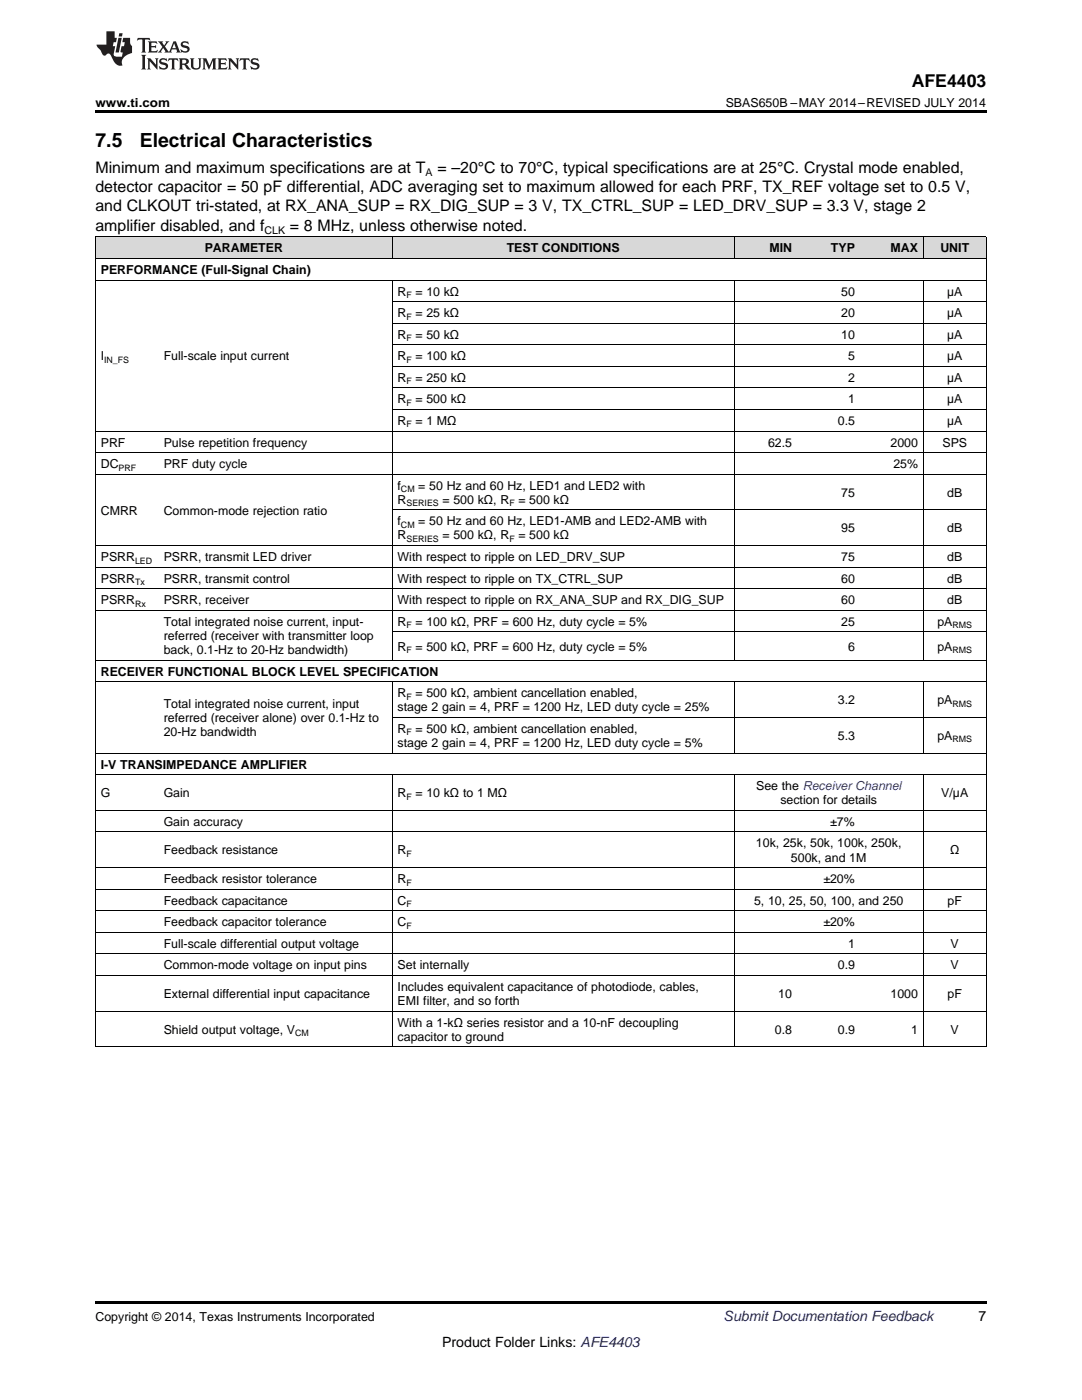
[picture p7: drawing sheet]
<svg xmlns="http://www.w3.org/2000/svg" width="216mm" height="279mm" viewBox="0 0 216 279" stroke-linecap="round" stroke-linejoin="round" font-family="sans-serif">
<defs><g id="words">
<g font-size="3.9">
<text x="19" y="29.3">7.5</text>
<text x="27.9" y="29.3">Electrical Characteristics</text>
</g>
<text font-size="3.5" x="181.9" y="17.3">AFE4403</text>
<g font-size="3.2">
<text x="19" y="34.4">Minimum and maximum specifications are at T</text>
<text x="87.3" y="34.4">= –20°C to 70°C, typical specifications are at 25°C. Crystal mode enabled,</text>
<text x="19" y="38.3">detector capacitor = 50 pF differential, ADC averaging set to maximum allowed for each PRF, TX_REF voltage set to 0.5 V,</text>
<text x="19" y="42.2">and CLKOUT tri-stated, at RX_ANA_SUP = RX_DIG_SUP = 3 V, TX_CTRL_SUP = LED_DRV_SUP = 3.3 V, stage 2</text>
<text x="19" y="46.1">amplifier disabled, and f</text>
<text x="57.8" y="46.1">= 8 MHz, unless otherwise noted.</text>
</g>
<text font-size="2.8" fill="#0000c8" x="144.4" y="263.6">Submit Documentation Feedback</text>
<g font-size="2.8">
<text x="195.3" y="263.6">7</text>
<text x="88.2" y="268.9">Product Folder Links: AFE4403</text>
</g>
<g font-size="2.5">
<text x="19" y="21.4">www.ti.com</text>
<text x="144.8" y="21.4">SBAS650B –MAY 2014–REVISED JULY 2014</text>
<text x="40.9" y="50.4">PARAMETER</text>
<text x="101.1" y="50.4">TEST CONDITIONS</text>
<text x="153.5" y="50.4">MIN</text>
<text x="165.8" y="50.4">TYP</text>
<text x="177.7" y="50.4">MAX</text>
<text x="187.6" y="50.4">UNIT</text>
<text x="20.1" y="54.7">PERFORMANCE (Full-Signal Chain)</text>
<text x="79.3" y="59">R</text>
<text x="82.9" y="59">= 10 kΩ</text>
<text x="167.9" y="59">50</text>
<text x="189" y="59">µA</text>
<text x="79.3" y="63.3">R</text>
<text x="82.9" y="63.3">= 25 kΩ</text>
<text x="167.9" y="63.3">20</text>
<text x="189" y="63.3">µA</text>
<text x="20.1" y="71.9">I</text>
<text x="32.7" y="71.9">Full-scale input current</text>
<text x="79.3" y="67.6">R</text>
<text x="79.3" y="71.9">R</text>
<text x="82.9" y="67.6">= 50 kΩ</text>
<text x="82.9" y="71.9">= 100 kΩ</text>
<text x="167.9" y="67.6">10</text>
<text x="169.2" y="71.9">5</text>
<text x="189" y="67.6">µA</text>
<text x="189" y="71.9">µA</text>
<text x="79.3" y="76.2">R</text>
<text x="82.9" y="76.2">= 250 kΩ</text>
<text x="169.2" y="76.2">2</text>
<text x="189" y="76.2">µA</text>
<text x="79.3" y="80.5">R</text>
<text x="82.9" y="80.5">= 500 kΩ</text>
<text x="169.2" y="80.5">1</text>
<text x="189" y="80.5">µA</text>
<text x="20.1" y="89.1">PRF</text>
<text x="32.7" y="89.1">Pulse repetition frequency</text>
<text x="79.3" y="84.8">R</text>
<text x="82.9" y="84.8">= 1 MΩ</text>
<text x="153.2" y="89.1">62.5</text>
<text x="167.2" y="84.8">0.5</text>
<text x="177.7" y="89.1">2000</text>
<text x="188.1" y="89.1">SPS</text>
<text x="189" y="84.8">µA</text>
<text x="20.1" y="93.4">DC</text>
<text x="32.7" y="93.4">PRF duty cycle</text>
<text x="178.3" y="93.4">25%</text>
<text x="79.3" y="97.7">f</text>
<text x="79.3" y="100.5">R</text>
<text x="83.5" y="97.7">= 50 Hz and 60 Hz, LED1 and LED2 with</text>
<text x="88.3" y="100.5">= 500 kΩ, R</text>
<text x="103.4" y="100.5">= 500 kΩ</text>
<text x="167.9" y="99.1">75</text>
<text x="189" y="99.1">dB</text>
<text x="20.1" y="102.7">CMRR</text>
<text x="32.7" y="102.7">Common-mode rejection ratio</text>
<text x="79.3" y="104.8">f</text>
<text x="79.3" y="107.7">R</text>
<text x="83.5" y="104.8">= 50 Hz and 60 Hz, LED1-AMB and LED2-AMB with</text>
<text x="88.3" y="107.7">= 500 kΩ, R</text>
<text x="103.4" y="107.7">= 500 kΩ</text>
<text x="167.9" y="106.3">95</text>
<text x="189" y="106.3">dB</text>
<text x="20.1" y="112">PSRR</text>
<text x="32.7" y="112">PSRR, transmit LED driver</text>
<text x="79.3" y="112">With respect to ripple on LED_DRV_SUP</text>
<text x="167.9" y="112">75</text>
<text x="189" y="112">dB</text>
<text x="20.1" y="116.3">PSRR</text>
<text x="32.7" y="116.3">PSRR, transmit control</text>
<text x="79.3" y="116.3">With respect to ripple on TX_CTRL_SUP</text>
<text x="167.9" y="116.3">60</text>
<text x="189" y="116.3">dB</text>
<text x="20.1" y="120.6">PSRR</text>
<text x="32.7" y="120.6">PSRR, receiver</text>
<text x="32.7" y="124.9">Total integrated noise current, input-</text>
<text x="79.3" y="120.6">With respect to ripple on RX_ANA_SUP and RX_DIG_SUP</text>
<text x="79.3" y="124.9">R</text>
<text x="82.9" y="124.9">= 100 kΩ, PRF = 600 Hz, duty cycle = 5%</text>
<text x="167.9" y="120.6">60</text>
<text x="167.9" y="124.9">25</text>
<text x="187" y="124.9">pA</text>
<text x="189" y="120.6">dB</text>
<text x="32.7" y="127.7">referred (receiver with transmitter loop</text>
<text x="32.7" y="130.5">back, 0.1-Hz to 20-Hz bandwidth)</text>
<text x="79.3" y="129.9">R</text>
<text x="82.9" y="129.9">= 500 kΩ, PRF = 600 Hz, duty cycle = 5%</text>
<text x="169.2" y="129.9">6</text>
<text x="187" y="129.9">pA</text>
<text x="20.1" y="134.8">RECEIVER FUNCTIONAL BLOCK LEVEL SPECIFICATION</text>
<text x="32.7" y="141.3">Total integrated noise current, input</text>
<text x="79.3" y="139.1">R</text>
<text x="79.3" y="142">stage 2 gain = 4, PRF = 1200 Hz, LED duty cycle = 25%</text>
<text x="82.9" y="139.1">= 500 kΩ, ambient cancellation enabled,</text>
<text x="167.2" y="140.5">3.2</text>
<text x="187" y="140.5">pA</text>
<text x="32.7" y="144.1">referred (receiver alone) over 0.1-Hz to</text>
<text x="32.7" y="146.9">20-Hz bandwidth</text>
<text x="79.3" y="146.3">R</text>
<text x="79.3" y="149.1">stage 2 gain = 4, PRF = 1200 Hz, LED duty cycle = 5%</text>
<text x="82.9" y="146.3">= 500 kΩ, ambient cancellation enabled,</text>
<text x="167.2" y="147.7">5.3</text>
<text x="187" y="147.7">pA</text>
<text x="20.1" y="153.4">I-V TRANSIMPEDANCE AMPLIFIER</text>
<text x="20.1" y="159.1">G</text>
<text x="32.7" y="159.1">Gain</text>
<text x="79.3" y="159.1">R</text>
<text x="82.9" y="159.1">= 10 kΩ to 1 MΩ</text>
<text x="150.9" y="157.7">See the Receiver Channel</text>
<text x="155.7" y="160.5">section for details</text>
<text x="187.8" y="159.1">V/µA</text>
<text x="32.7" y="164.8">Gain accuracy</text>
<text x="165.7" y="164.8">±7%</text>
<text x="32.7" y="170.5">Feedback resistance</text>
<text x="79.3" y="170.5">R</text>
<text x="150.8" y="169.1">10k, 25k, 50k, 100k, 250k,</text>
<text x="157.8" y="171.9">500k, and 1M</text>
<text x="189.6" y="170.5">Ω</text>
<text x="32.7" y="176.2">Feedback resistor tolerance</text>
<text x="79.3" y="176.2">R</text>
<text x="164.3" y="176.2">±20%</text>
<text x="32.7" y="180.6">Feedback capacitance</text>
<text x="32.7" y="184.9">Feedback capacitor tolerance</text>
<text x="79.3" y="180.6">C</text>
<text x="79.3" y="184.9">C</text>
<text x="150.5" y="180.6">5, 10, 25, 50, 100, and 250</text>
<text x="164.3" y="184.9">±20%</text>
<text x="189.1" y="180.6">pF</text>
<text x="32.7" y="189.2">Full-scale differential output voltage</text>
<text x="169.2" y="189.2">1</text>
<text x="189.7" y="189.2">V</text>
<text x="32.7" y="193.5">Common-mode voltage on input pins</text>
<text x="79.3" y="193.5">Set internally</text>
<text x="79.3" y="197.8">Includes equivalent capacitance of photodiode, cables,</text>
<text x="167.2" y="193.5">0.9</text>
<text x="189.7" y="193.5">V</text>
<text x="32.7" y="199.2">External differential input capacitance</text>
<text x="79.3" y="200.6">EMI filter, and so forth</text>
<text x="155.3" y="199.2">10</text>
<text x="177.7" y="199.2">1000</text>
<text x="189.1" y="199.2">pF</text>
<text x="32.7" y="206.3">Shield output voltage, V</text>
<text x="79.3" y="204.9">With a 1-kΩ series resistor and a 10-nF decoupling</text>
<text x="79.3" y="207.7">capacitor to ground</text>
<text x="154.6" y="206.3">0.8</text>
<text x="167.2" y="206.3">0.9</text>
<text x="181.8" y="206.3">1</text>
<text x="189.7" y="206.3">V</text>
<text x="19" y="263.6">Copyright © 2014, Texas Instruments Incorporated</text>
</g>
<g font-size="2.1">
<text x="84.9" y="35.1">A</text>
<text x="52.8" y="46.7">CLK</text>
</g>
<g font-size="1.8">
<text x="81.1" y="59.5">F</text>
<text x="81.1" y="63.8">F</text>
<text x="81.1" y="68.1">F</text>
<text x="20.8" y="72.4">IN_FS</text>
<text x="81.1" y="72.4">F</text>
<text x="81.1" y="76.7">F</text>
<text x="81.1" y="81">F</text>
<text x="81.1" y="85.3">F</text>
<text x="23.7" y="93.9">PRF</text>
<text x="80" y="98.2">CM</text>
<text x="81.1" y="101">SERIES</text>
<text x="101.6" y="101">F</text>
<text x="80" y="105.3">CM</text>
<text x="27" y="112.5">LED</text>
<text x="81.1" y="108.2">SERIES</text>
<text x="101.6" y="108.2">F</text>
<text x="27" y="116.8">Tx</text>
<text x="27" y="121.1">Rx</text>
<text x="81.1" y="125.4">F</text>
<text x="190" y="125.4">RMS</text>
<text x="81.1" y="130.4">F</text>
<text x="190" y="130.4">RMS</text>
<text x="81.1" y="139.6">F</text>
<text x="190" y="141">RMS</text>
<text x="81.1" y="146.8">F</text>
<text x="190" y="148.2">RMS</text>
<text x="81.1" y="159.6">F</text>
<text x="81.1" y="171">F</text>
<text x="81.1" y="176.7">F</text>
<text x="81.1" y="181">F</text>
<text x="81.1" y="185.3">F</text>
<text x="58.9" y="206.8">CM</text>
</g>
</g></defs>
<g fill="#d8d8d8">
<path d="M19 47.3h12.6v4.3h-12.6z"/>
<path d="M31.6 47.3h25.2v4.3h-25.2z"/>
<path d="M56.8 47.3h21.5v4.3h-21.5z"/>
<path d="M78.3 47.3h32.3v4.3h-32.3z"/>
<path d="M110.6 47.3h35.9v4.3h-35.9z"/>
<path d="M146.5 47.3h12.6v4.3h-12.6z"/>
<path d="M159.1 47.3h12.6v4.3h-12.6z"/>
<path d="M171.7 47.3h12.6v4.3h-12.6z"/>
<path d="M184.3 47.3h12.5v4.3h-12.5z"/>
</g>
<path d="M19 22h177.8v.5h-177.8zM19 259.7h177.8v.5h-177.8z" fill="#000"/>
<g fill="none" stroke="#000" stroke-width=".2">
<path d="M19 55.9h177.8M19 51.6h177.8M19 47.3h177.8M19.1 47.3v161.7M78.2 47.3v4.3M78.2 55.9v75.9M146.5 47.3v4.3M146.5 55.9v75.9M184.2 47.3v4.3M184.2 55.9v75.9M196.8 47.3v161.7M78.3 77.4h118.5"/>
<path d="M78.3 73.1h118.5M78.3 68.8h118.5M78.3 64.5h118.5M78.3 60.2h118.5M19 94.6h177.8M19 90.3h177.8M19 86h177.8M78.3 81.7h118.5M19 117.5h177.8M19 113.2h177.8M19 108.9h177.8M78.3 101.8h118.5"/>
<path d="M19 136h177.8M19 131.7h177.8M19 121.8h177.8M78.2 136.1v14.3M78.3 126.1h118.5M146.5 136.1v14.3M184.2 136.1v14.3M19 154.6h177.8M19 150.3h177.8M78.2 154.6v54.4M78.3 143.2h118.5M146.5 154.6v54.4"/>
<path d="M184.2 154.6v54.4M19 177.5h177.8M19 173.2h177.8M19 166h177.8M19 161.7h177.8M19 194.7h177.8M19 190.4h177.8M19 186.1h177.8M19 181.8h177.8M19 208.9h177.8M19 201.8h177.8"/>
</g>
<g fill="#231f20">
<path d="M27.5 7.6l-.1 .5 .4-.2h.6v.1v2.1l-.2 .4h1l-.3-.4v-2.1l.1-.1h.5l.5 .2-.2-.5zM29.5 8.3l.2 .3v1.5l-.2 .4h1.8l.2-.6a1.04 1.04 0 0 1-1.3 .2v-.7h.6l.3 .2v-.6l-.3 .2h-.6v-.6l.8-.1 .4 .3-.2-.5zM31.5 8.3l.9 1.1-.9 1.1h.8l-.2-.2 .5-.7 .4 .7-.2 .2h1.5l-.1-.2 .1-.4h.9l.1 .4-.2 .2h1l-.3-.3-.7-1.9h-.5l-.9 2-.8-1 .9-1h-.8l.1 .3-.3 .5-.4-.6 .2-.2zM34.7 8.6l.4 1h-.7zM36.3 8.4a.63 .63 0 0 0-.2 .7 .63 .63 0 0 0 .6 .4l.6 .2 .1 .2a.75 .75 0 0 1-.7 .4 .75 .75 0 0 1-.6-.5l.1 .7 .1-.1a1.11 1.11 0 0 0 1.5-.6 1.13 1.13 0 0 0-1.2-.8l-.1-.4a1.04 1.04 0 0 1 1.2 .2l-.2-.5-.1 .1-.5-.2zM28.2 10.9l.2 .4v2.2l-.2 .4h1l-.3-.4v-2.2l.3-.4zM29.3 11.6l.3 .4v1.5l-.3 .4h.8l-.2-.4v-1.3l1.5 1.7v-1.9l.2-.4h-.7l.2 .4v.9l-1.1-1.3zM32 11.8a.62 .62 0 0 0-.2 .7 .62 .62 0 0 0 .6 .4l.6 .1 .1 .3a.76 .76 0 0 1-.7 .3 .76 .76 0 0 1-.6-.4l.1 .7 .1-.1a1.11 1.11 0 0 0 1.5-.6 1.13 1.13 0 0 0-1.2-.8l-.1-.4a1.04 1.04 0 0 1 1.2 .2l-.2-.6-.1 .1-.5-.1zM33.7 11.6l-.2 .6a.61 .61 0 0 1 .8-.3v1.6l-.2 .4h.9l-.2-.4v-1.6a.63 .63 0 0 1 .8 .3l-.2-.6zM35.6 11.6l.3 .4v1.5l-.3 .4h1l-.2-.2v-.8l.5 .2a.76 .76 0 0 0 1.2 .7l-1-1a.58 .58 0 0 0 .6-.5 .58 .58 0 0 0-.5-.6zM36.4 11.9h.1a.45 .45 0 0 1 .5 .1 .45 .45 0 0 1 .1 .5l-.7 .2zM37.9 11.6l.2 .2a2.17 2.17 0 0 0 .3 1.9 .99 .99 0 0 0 1.6-.6v-1.1l.2-.4h-.7l.2 .2a1.92 1.92 0 0 1-.2 1.8 .6 .6 0 0 1-.9-.5v-1.1l.2-.4zM40.4 11.6l.2 .4v1.5l-.2 .4h.7l-.2-.4v-1.4l.8 1.8 .8-1.8v1.4l-.2 .4h.9l-.2-.4v-1.5l.2-.4h-.8l-.6 1.5-.6-1.5zM43.4 11.6l.2 .4v1.5l-.2 .4h1.8l.2-.6a1.04 1.04 0 0 1-1.3 .1v-.6h.5l.4 .2v-.6l-.4 .2h-.5v-.7h.8l.3 .3-.1-.6zM45.5 11.6l.2 .4v1.5l-.2 .4h.7l-.2-.4v-1.3l1.5 1.7v-1.9l.2-.4h-.7l.2 .4v.9l-1.1-1.3zM47.9 11.6l-.1 .6a.61 .61 0 0 1 .8-.3v1.6l-.3 .4h1l-.3-.4 .1-1.6a.63 .63 0 0 1 .7 .3l-.1-.6zM50.2 11.8a.62 .62 0 0 0-.2 .7 .62 .62 0 0 0 .6 .4l.6 .1 .2 .3a.76 .76 0 0 1-.8 .3 .76 .76 0 0 1-.6-.4l.1 .7 .2-.1a1.11 1.11 0 0 0 1.5-.6 1.13 1.13 0 0 0-1.3-.8l-.1-.4a1.04 1.04 0 0 1 1.2 .2l-.1-.6-.2 .1-.5-.1z"/>
<path d="M21.2 6.3v2.6h-1.9l.1 .4 .7 .9a.91 .91 0 0 0 1 .8 .56 .56 0 0 1 .5-.3 .56 .56 0 0 1 .5 .3l.4 .8a1.53 1.53 0 0 0 1.9 1.2 1.54 1.54 0 0 1 1-2.1l.9-.3v-1.4a1.52 1.52 0 0 1-.3-1.6h-1.4l-.2 .8h.5l-.2 .8h-.4l-.2 1v.2l.4 .1-.2 .8a1.93 1.93 0 0 1-1.6-.3l.3-1.8h-.5l.2-.8h.4l.2-.8h-.4v-1.3zM23.6 7.6l-.6 2.9h.7l.6-2.9zM23.8 6.6l-.1 .7h.6l.2-.7z"/>
</g>
<use href="#words"/>
</svg>
